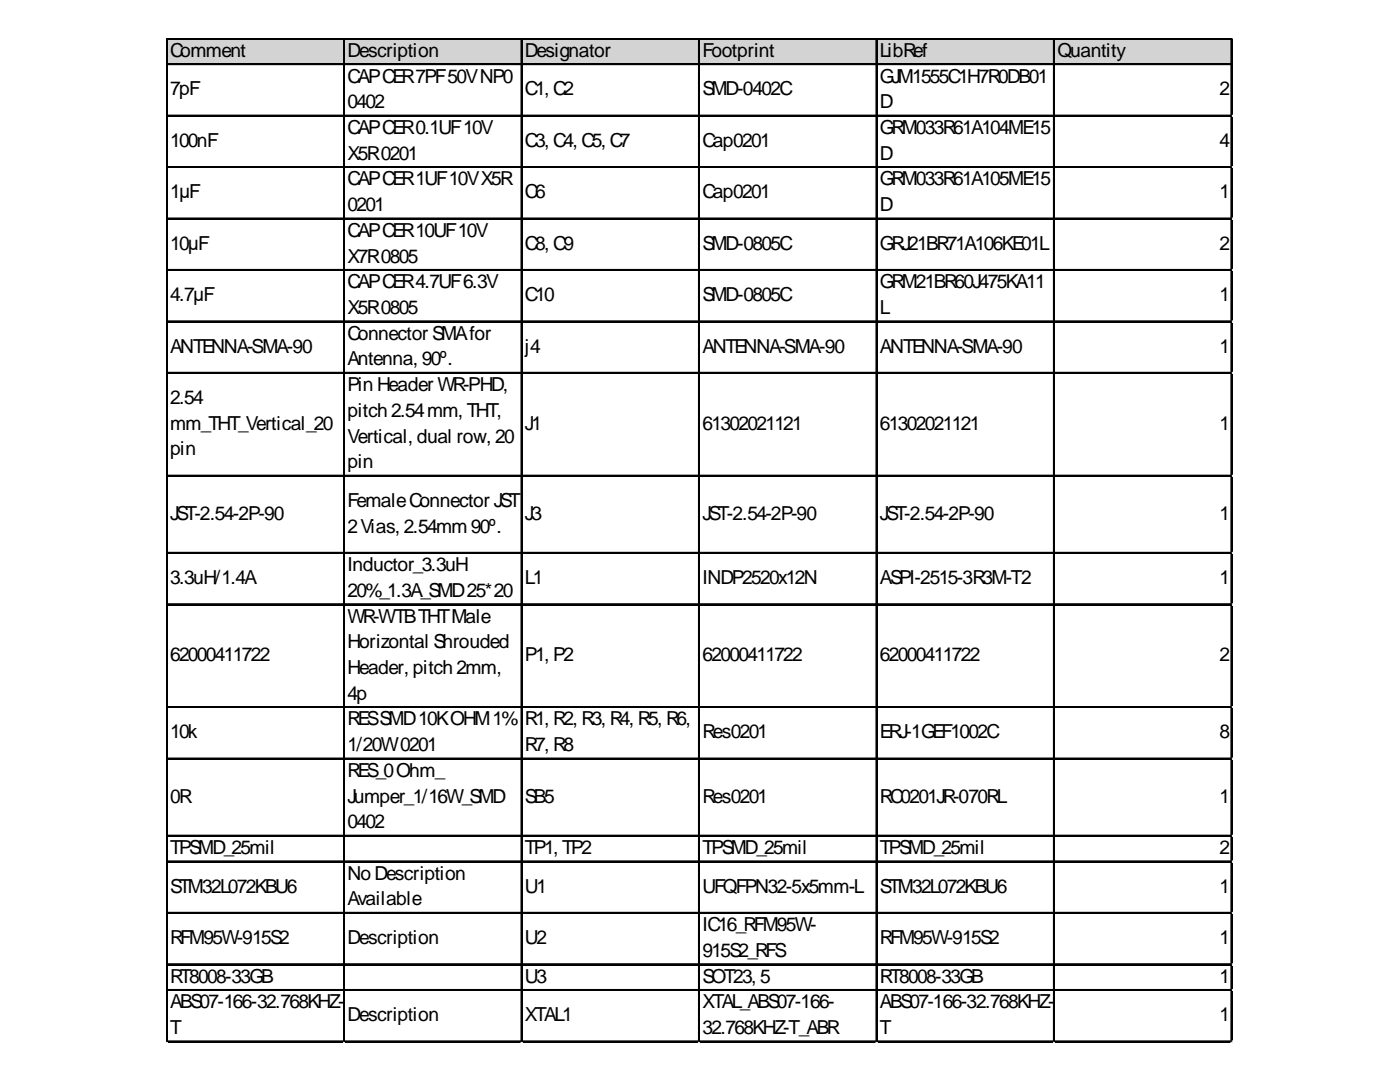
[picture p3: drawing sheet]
<svg xmlns="http://www.w3.org/2000/svg" width="279mm" height="216mm" viewBox="0 0 279 216" stroke-linecap="round" stroke-linejoin="round" font-family="sans-serif">
<defs><g id="words">
<g font-size="3.8">
<text x="33.9" y="11.3">Comment</text>
<text x="69.4" y="11.3">Description</text>
<text x="104.8" y="11.3">Designator</text>
<text x="140.2" y="11.3">Footprint</text>
<text x="175.6" y="11.3">LibRef</text>
<text x="211" y="11.3">Quantity</text>
<text x="69.4" y="16.5">CAPCER7PF50VNP0</text>
<text x="175.6" y="16.5">GJM1555C1H7R0DB01</text>
<text x="33.9" y="19">7pF</text>
<text x="69.4" y="21.6">0402</text>
<text x="104.8" y="19">C1, C2</text>
<text x="140.2" y="19">SMD-0402C</text>
<text x="175.6" y="21.6">D</text>
<text x="243.4" y="19">2</text>
<text x="33.9" y="29.3">100nF</text>
<text x="69.4" y="26.7">CAPCER0.1UF10V</text>
<text x="104.8" y="29.3">C3, C4, C5, C7</text>
<text x="140.2" y="29.3">Cap0201</text>
<text x="175.6" y="26.7">GRM033R61A104ME15</text>
<text x="243.4" y="29.3">4</text>
<text x="69.4" y="31.9">X5R0201</text>
<text x="175.6" y="31.9">D</text>
<text x="33.9" y="39.6">1µF</text>
<text x="69.4" y="37">CAPCER1UF10VX5R</text>
<text x="104.8" y="39.6">C6</text>
<text x="140.2" y="39.6">Cap0201</text>
<text x="175.6" y="37">GRM033R61A105ME15</text>
<text x="243.4" y="39.6">1</text>
<text x="69.4" y="42.1">0201</text>
<text x="69.4" y="47.3">CAPCER10UF10V</text>
<text x="175.6" y="42.1">D</text>
<text x="33.9" y="49.8">10µF</text>
<text x="69.4" y="52.4">X7R0805</text>
<text x="104.8" y="49.8">C8, C9</text>
<text x="140.2" y="49.8">SMD-0805C</text>
<text x="175.6" y="49.8">GRJ21BR71A106KE01L</text>
<text x="243.4" y="49.8">2</text>
<text x="69.4" y="57.5">CAPCER4.7UF6.3V</text>
<text x="175.6" y="57.5">GRM21BR60J475KA11</text>
<text x="33.9" y="60.1">4.7µF</text>
<text x="69.4" y="62.7">X5R0805</text>
<text x="104.8" y="60.1">C10</text>
<text x="140.2" y="60.1">SMD-0805C</text>
<text x="175.6" y="62.7">L</text>
<text x="243.4" y="60.1">1</text>
<text x="33.9" y="70.4">ANTENNA-SMA-90</text>
<text x="69.4" y="67.8">Connector SMAfor</text>
<text x="104.8" y="70.4">j4</text>
<text x="140.2" y="70.4">ANTENNA-SMA-90</text>
<text x="175.6" y="70.4">ANTENNA-SMA-90</text>
<text x="243.4" y="70.4">1</text>
<text x="69.4" y="72.9">Antenna, 90º.</text>
<text x="33.9" y="80.6">2.54</text>
<text x="69.4" y="78.1">Pin Header WR-PHD,</text>
<text x="69.4" y="83.2">pitch 2.54mm, THT,</text>
<text x="33.9" y="85.7">mm_THT_Vertical_20</text>
<text x="69.4" y="88.3">Vertical, dual row, 20</text>
<text x="104.8" y="85.7">J1</text>
<text x="140.2" y="85.7">61302021121</text>
<text x="175.6" y="85.7">61302021121</text>
<text x="243.4" y="85.7">1</text>
<text x="33.9" y="90.9">pin</text>
<text x="69.4" y="93.4">pin</text>
<text x="69.4" y="101.1">FemaleConnector JST</text>
<text x="33.9" y="103.7">JST-2.54-2P-90</text>
<text x="69.4" y="106.3">2Vias, 2.54mm90º.</text>
<text x="104.8" y="103.7">J3</text>
<text x="140.2" y="103.7">JST-2.54-2P-90</text>
<text x="175.6" y="103.7">JST-2.54-2P-90</text>
<text x="243.4" y="103.7">1</text>
<text x="69.4" y="114">Inductor_3.3uH</text>
<text x="33.9" y="116.5">3.3uH/1.4A</text>
<text x="69.4" y="119.1">20%_1.3A_SMD25*20</text>
<text x="104.8" y="116.5">L1</text>
<text x="140.2" y="116.5">INDP2520x12N</text>
<text x="175.6" y="116.5">ASPI-2515-3R3M-T2</text>
<text x="243.4" y="116.5">1</text>
<text x="69.4" y="124.2">WR-WTBTHTMale</text>
<text x="33.9" y="131.9">62000411722</text>
<text x="69.4" y="129.4">Horizontal Shrouded</text>
<text x="104.8" y="131.9">P1, P2</text>
<text x="140.2" y="131.9">62000411722</text>
<text x="175.6" y="131.9">62000411722</text>
<text x="243.4" y="131.9">2</text>
<text x="69.4" y="134.5">Header, pitch 2mm,</text>
<text x="69.4" y="139.6">4p</text>
<text x="33.9" y="147.3">10k</text>
<text x="69.4" y="144.8">RESSMD10KOHM1%</text>
<text x="69.4" y="149.9">1/20W0201</text>
<text x="104.8" y="144.8">R1, R2, R3, R4, R5, R6,</text>
<text x="104.8" y="149.9">R7, R8</text>
<text x="140.2" y="147.3">Res0201</text>
<text x="175.6" y="147.3">ERJ-1GEF1002C</text>
<text x="243.4" y="147.3">8</text>
<text x="69.4" y="155">RES_0Ohm_</text>
<text x="33.9" y="160.2">0R</text>
<text x="69.4" y="160.2">Jumper_1/16W_SMD</text>
<text x="104.8" y="160.2">SB5</text>
<text x="140.2" y="160.2">Res0201</text>
<text x="175.6" y="160.2">RC0201JR-070RL</text>
<text x="243.4" y="160.2">1</text>
<text x="69.4" y="165.3">0402</text>
<text x="33.9" y="170.4">TPSMD_25mil</text>
<text x="104.8" y="170.4">TP1, TP2</text>
<text x="140.2" y="170.4">TPSMD_25mil</text>
<text x="175.6" y="170.4">TPSMD_25mil</text>
<text x="243.4" y="170.4">2</text>
<text x="33.9" y="178.1">STM32L072KBU6</text>
<text x="69.4" y="175.5">No Description</text>
<text x="104.8" y="178.1">U1</text>
<text x="140.2" y="178.1">UFQFPN32-5x5mm-L</text>
<text x="175.6" y="178.1">STM32L072KBU6</text>
<text x="243.4" y="178.1">1</text>
<text x="69.4" y="180.7">Available</text>
<text x="140.2" y="185.8">IC16_RFM95W-</text>
<text x="33.9" y="188.4">RFM95W-915S2</text>
<text x="69.4" y="188.4">Description</text>
<text x="104.8" y="188.4">U2</text>
<text x="140.2" y="190.9">915S2_RFS</text>
<text x="175.6" y="188.4">RFM95W-915S2</text>
<text x="243.4" y="188.4">1</text>
<text x="33.9" y="196.1">RT8008-33GB</text>
<text x="104.8" y="196.1">U3</text>
<text x="140.2" y="196.1">SOT23, 5</text>
<text x="175.6" y="196.1">RT8008-33GB</text>
<text x="243.4" y="196.1">1</text>
<text x="33.9" y="201.2">ABS07-166-32.768KHZ-</text>
<text x="69.4" y="203.8">Description</text>
<text x="104.8" y="203.8">XTAL1</text>
<text x="140.2" y="201.2">XTAL_ABS07-166-</text>
<text x="175.6" y="201.2">ABS07-166-32.768KHZ-</text>
<text x="243.4" y="203.8">1</text>
<text x="33.9" y="206.3">T</text>
<text x="140.2" y="206.3">32.768KHZ-T_ABR</text>
<text x="175.6" y="206.3">T</text>
</g>
</g></defs>
<path d="M33.4 7.8h212.6v5.2h-212.6z" fill="#d3d3d3"/>
<g fill="none" stroke="#000" stroke-width=".26">
<path d="M33.2 7.6v200.4M33.3 7.6v200.4M33.4 7.6h212.5M33.4 7.7h212.5M33.4 12.7h212.5M33.4 12.9h212.5M68.6 7.9v200.1M68.7 7.9v200.1M104 7.9v200.1M104.1 7.9v200.1M139.4 7.9v200.1M139.5 7.9v200.1"/>
<path d="M174.8 7.9v200.1M175 7.9v200.1M210.3 7.9v200.1M210.4 7.9v200.1M245.7 7.9v200.1M245.8 7.9v200.1M33.4 23h212.5M33.4 23.1h212.5M33.4 33.3h212.5M33.4 33.4h212.5M33.4 43.5h212.5M33.4 43.7h212.5"/>
<path d="M33.4 53.8h212.5M33.4 53.9h212.5M33.4 64.1h212.5M33.4 64.2h212.5M33.4 74.3h212.5M33.4 74.4h212.5M33.4 94.8h212.5M33.4 95h212.5M33.4 110.2h212.5M33.4 110.4h212.5M33.4 120.5h212.5M33.4 120.6h212.5"/>
<path d="M33.4 141h212.5M33.4 141.1h212.5M33.4 151.3h212.5M33.4 151.4h212.5M33.4 166.7h212.5M33.4 166.8h212.5M33.4 171.8h212.5M33.4 171.9h212.5M33.4 182.1h212.5M33.4 182.2h212.5M33.4 192.3h212.5M33.4 192.5h212.5"/>
<path d="M33.4 197.5h212.5M33.4 197.6h212.5M33.4 207.7h212.5M33.4 207.9h212.5"/>
</g>
<path d="M33.2 208h.1" fill="none" stroke="#e0e0e0" stroke-width=".26"/>
<path d="M33.2 208h.2z" fill="#e0e0e0"/>
<path d="M68.6 208h.1" fill="none" stroke="#e0e0e0" stroke-width=".26"/>
<path d="M68.6 208h.2z" fill="#e0e0e0"/>
<path d="M104 208h.1" fill="none" stroke="#e0e0e0" stroke-width=".26"/>
<path d="M104 208h.3z" fill="#e0e0e0"/>
<path d="M139.4 208h.1" fill="none" stroke="#e0e0e0" stroke-width=".26"/>
<path d="M139.4 208h.3z" fill="#e0e0e0"/>
<path d="M174.8 208h.1" fill="none" stroke="#e0e0e0" stroke-width=".26"/>
<path d="M174.8 208h.3z" fill="#e0e0e0"/>
<path d="M210.3 208h.1" fill="none" stroke="#e0e0e0" stroke-width=".26"/>
<path d="M210.3 208h.2z" fill="#e0e0e0"/>
<path d="M245.7 208h.1" fill="none" stroke="#e0e0e0" stroke-width=".26"/>
<path d="M245.7 208h.2z" fill="#e0e0e0"/>
<path d="M245.9 23h.1" fill="none" stroke="#e0e0e0" stroke-width=".26"/>
<path d="M245.9 23l.1 .3z" fill="#e0e0e0"/>
<path d="M245.9 33.3h.1" fill="none" stroke="#e0e0e0" stroke-width=".26"/>
<path d="M245.9 33.3l.1 .2z" fill="#e0e0e0"/>
<path d="M245.9 43.5h.1" fill="none" stroke="#e0e0e0" stroke-width=".26"/>
<path d="M245.9 43.5l.1 .3z" fill="#e0e0e0"/>
<path d="M245.9 53.8h.1" fill="none" stroke="#e0e0e0" stroke-width=".26"/>
<path d="M245.9 53.8l.1 .2z" fill="#e0e0e0"/>
<path d="M245.9 64.1h.1" fill="none" stroke="#e0e0e0" stroke-width=".26"/>
<path d="M245.9 64.1l.1 .2z" fill="#e0e0e0"/>
<path d="M245.9 74.3h.1" fill="none" stroke="#e0e0e0" stroke-width=".26"/>
<path d="M245.9 74.3l.1 .3z" fill="#e0e0e0"/>
<path d="M245.9 94.8h.1" fill="none" stroke="#e0e0e0" stroke-width=".26"/>
<path d="M245.9 94.8l.1 .3z" fill="#e0e0e0"/>
<path d="M245.9 110.2h.1" fill="none" stroke="#e0e0e0" stroke-width=".26"/>
<path d="M245.9 110.2l.1 .3z" fill="#e0e0e0"/>
<path d="M245.9 120.5h.1" fill="none" stroke="#e0e0e0" stroke-width=".26"/>
<path d="M245.9 120.5l.1 .3z" fill="#e0e0e0"/>
<path d="M245.9 141h.1" fill="none" stroke="#e0e0e0" stroke-width=".26"/>
<path d="M245.9 141l.1 .3z" fill="#e0e0e0"/>
<path d="M245.9 151.3h.1" fill="none" stroke="#e0e0e0" stroke-width=".26"/>
<path d="M245.9 151.3l.1 .2z" fill="#e0e0e0"/>
<path d="M245.9 166.7h.1" fill="none" stroke="#e0e0e0" stroke-width=".26"/>
<path d="M245.9 166.7l.1 .2z" fill="#e0e0e0"/>
<path d="M245.9 171.8h.1" fill="none" stroke="#e0e0e0" stroke-width=".26"/>
<path d="M245.9 171.8l.1 .3z" fill="#e0e0e0"/>
<path d="M245.9 182.1h.1" fill="none" stroke="#e0e0e0" stroke-width=".26"/>
<path d="M245.9 182.1l.1 .2z" fill="#e0e0e0"/>
<path d="M245.9 192.3h.1" fill="none" stroke="#e0e0e0" stroke-width=".26"/>
<path d="M245.9 192.3l.1 .3z" fill="#e0e0e0"/>
<path d="M245.9 197.5h.1" fill="none" stroke="#e0e0e0" stroke-width=".26"/>
<path d="M245.9 197.5l.1 .2z" fill="#e0e0e0"/>
<path d="M245.9 207.7h.1" fill="none" stroke="#e0e0e0" stroke-width=".26"/>
<path d="M245.9 207.7l.1 .3z" fill="#e0e0e0"/>
<use href="#words"/>
</svg>
